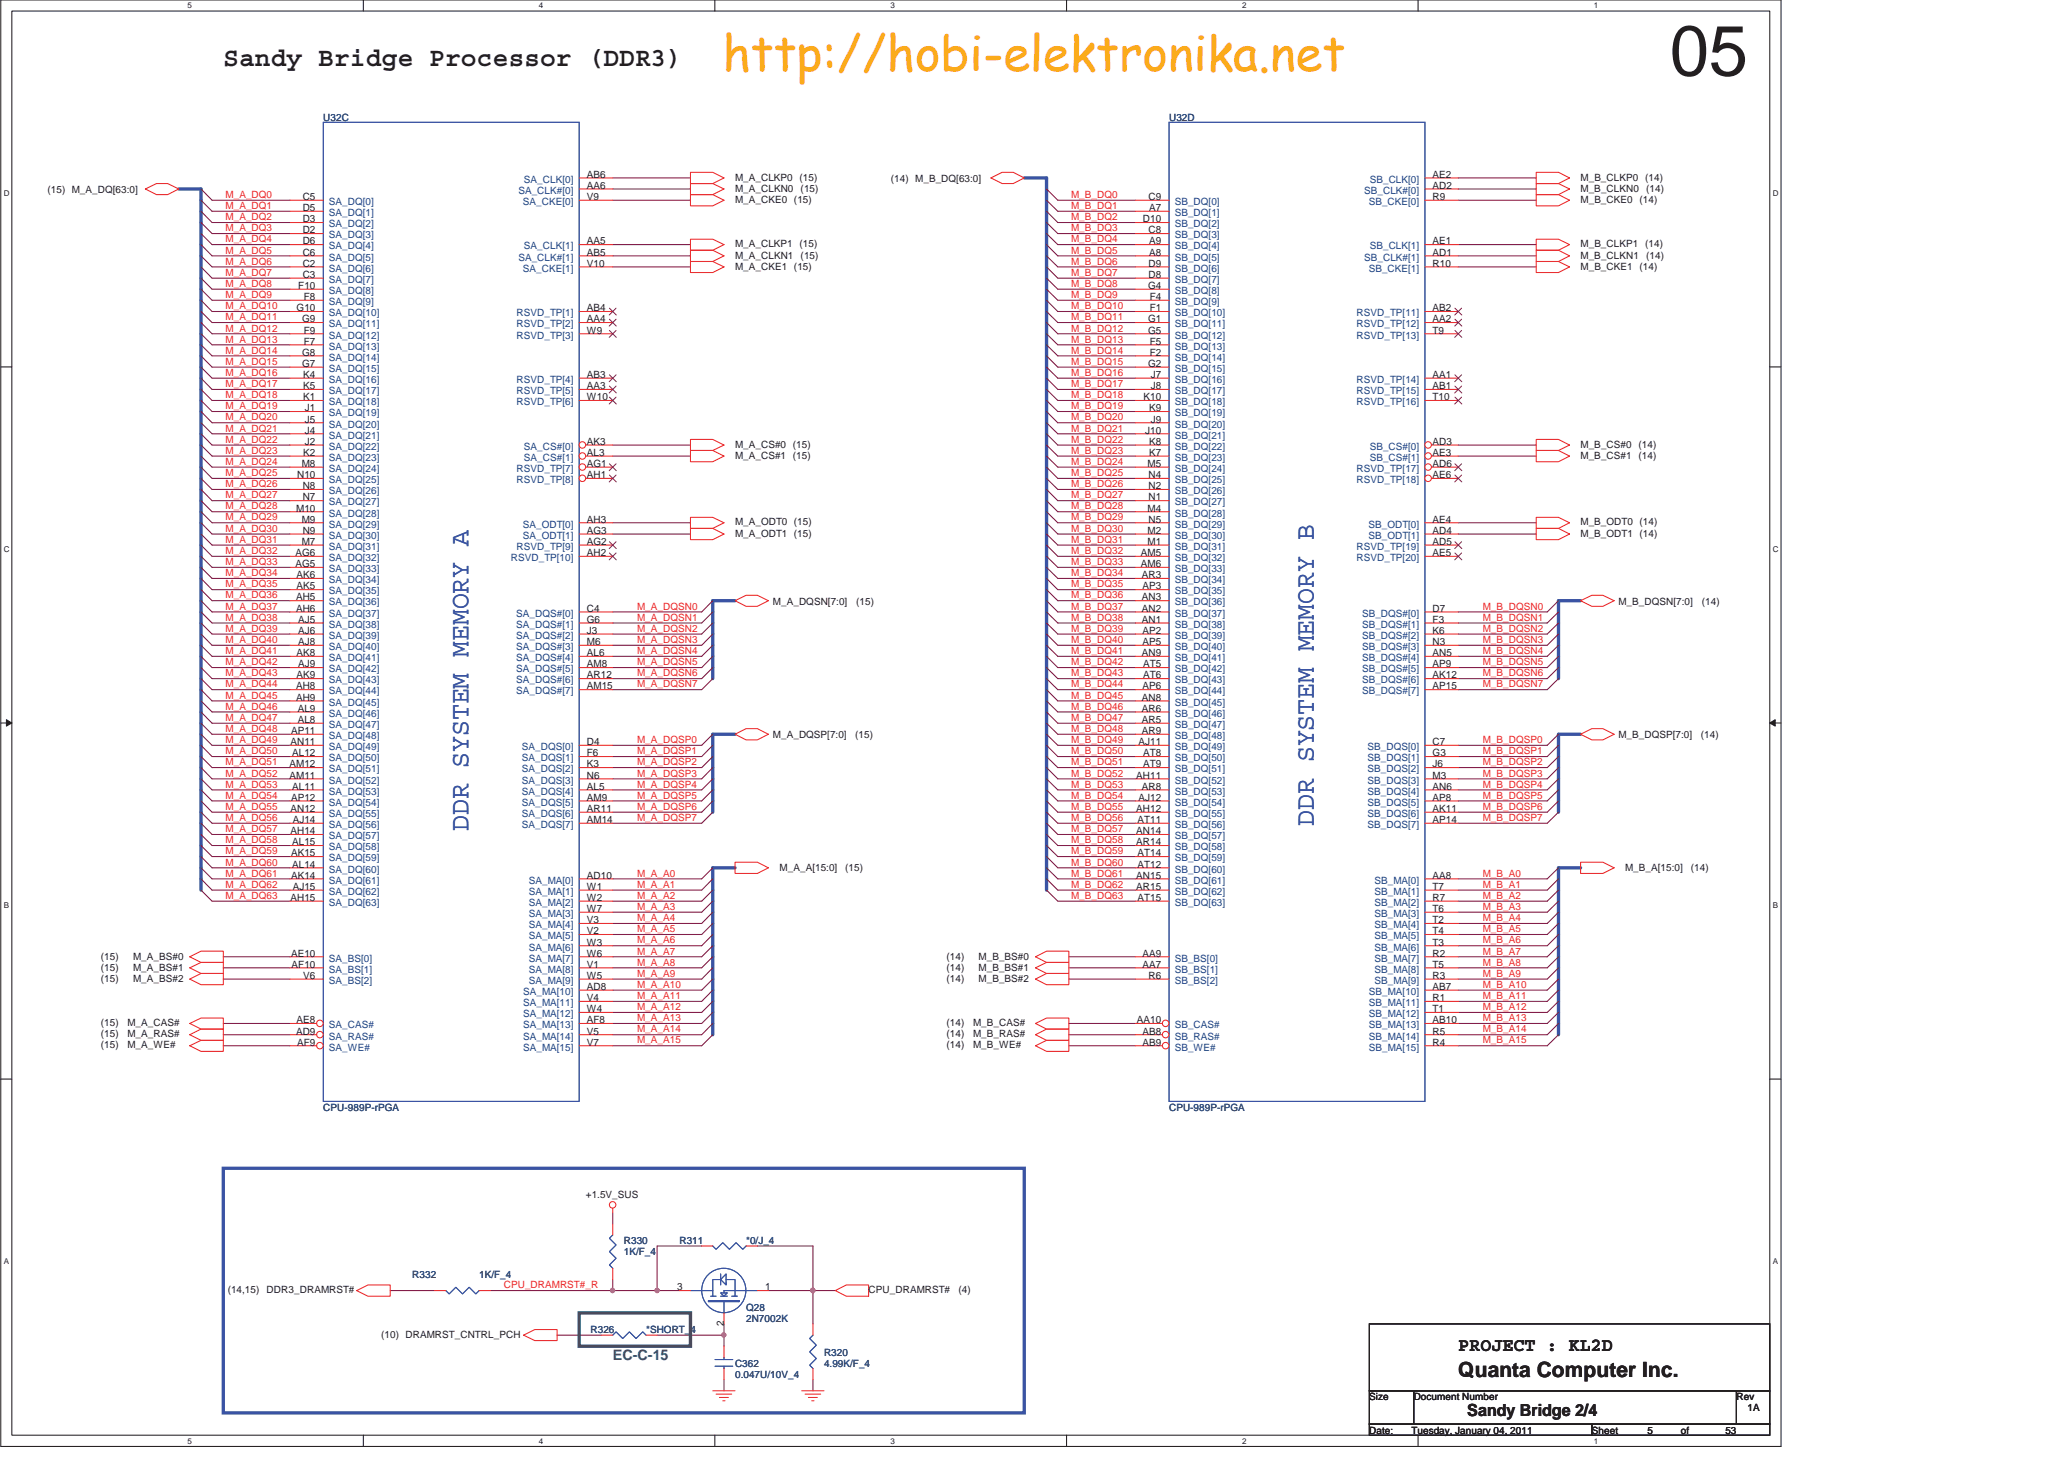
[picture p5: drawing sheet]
<svg xmlns="http://www.w3.org/2000/svg" width="420mm" height="297mm" viewBox="0 0 420 297" stroke-linecap="round" stroke-linejoin="round" font-family="sans-serif">
<defs><g id="words">
<text font-size="14.4" fill="#231f20" x="339.2" y="15.3">05</text>
<text font-size="9.9" fill="#fbaa19" x="146.8" y="14.4">http://hobi-elektronika.net</text>
<text font-size="5.4" fill="#231f20" x="45.4" y="13.5">Sandy Bridge Processor (DDR3)</text>
<g font-size="5.4" fill="#3a53a4">
<text x="266.9" y="167.7" transform="rotate(-90 266.9 167.7)">DDR SYSTEM MEMORY B</text>
<text x="95.2" y="168.9" transform="rotate(-90 95.2 168.9)">DDR SYSTEM MEMORY A</text>
</g>
<text font-size="4.3" fill="#231f20" x="296.3" y="279.7">Quanta Computer Inc.</text>
<text font-size="3.8" fill="#231f20" x="296.3" y="274.5">PROJECT : KL2D</text>
<text font-size="3.4" fill="#231f20" x="298.1" y="287.8">Sandy Bridge 2/4</text>
<text font-size="2.9" fill="#0a8141" x="124.5" y="276.2">EC-C-15</text>
<g font-size="2" fill="#2d2d72">
<text x="65.7" y="24.5">U32C</text>
<text x="237.5" y="24.5">U32D</text>
<text x="65.7" y="225.7">CPU-989P-rPGA</text>
<text x="237.5" y="225.7">CPU-989P-rPGA</text>
<text x="126.7" y="252.8">R330</text>
<text x="126.7" y="255.1">1K/F_4</text>
<text x="138" y="252.8">R311</text>
<text x="151.6" y="252.8">*0/J_4</text>
<text x="83.8" y="259.6">R332</text>
<text x="97.4" y="259.6">1K/F_4</text>
<text x="151.6" y="266.4">Q28</text>
<text x="151.6" y="268.6">2N7002K</text>
<text x="120" y="270.9">R326</text>
<text x="131.3" y="270.9">*SHORT_4</text>
<text x="167.4" y="275.4">R320</text>
<text x="149.3" y="277.7">C362</text>
<text x="149.3" y="280">0.047U/10V_4</text>
<text x="167.4" y="277.7">4.99K/F_4</text>
</g>
<g font-size="2" fill="#231f20">
<text x="9.6" y="39.2">(15) M_A_DQ[63:0]</text>
<text x="61.5" y="40.6">C5</text>
<text x="119.2" y="38.4">AA6</text>
<text x="119.2" y="36.1">AB6</text>
<text x="119.2" y="40.6">V9</text>
<text x="149.3" y="36.7">M_A_CLKP0 (15)</text>
<text x="149.3" y="38.9">M_A_CLKN0</text>
<text x="149.3" y="41.2">M_A_CKE0 (15)</text>
<text x="162.7" y="38.9">(15)</text>
<text x="181" y="36.9">(14) M_B_DQ[63:0]</text>
<text x="233.3" y="40.6">C9</text>
<text x="291.1" y="40.6">R9</text>
<text x="291.1" y="36.1">AE2</text>
<text x="291.1" y="38.4">AD2</text>
<text x="321.1" y="38.9">M_B_CLKN0</text>
<text x="321.1" y="41.2">M_B_CKE0 (14)</text>
<text x="321.1" y="36.7">M_B_CLKP0 (14)</text>
<text x="334.5" y="38.9">(14)</text>
<text x="61.5" y="42.9">D5</text>
<text x="61.5" y="45.2">D3</text>
<text x="61.5" y="47.4">D2</text>
<text x="232.2" y="45.2">D10</text>
<text x="233.3" y="47.4">C8</text>
<text x="233.5" y="42.9">A7</text>
<text x="61.5" y="49.7">D6</text>
<text x="61.5" y="51.9">C6</text>
<text x="119.2" y="51.9">AB5</text>
<text x="119.2" y="49.7">AA5</text>
<text x="149.3" y="52.5">M_A_CLKN1</text>
<text x="149.3" y="50.2">M_A_CLKP1 (15)</text>
<text x="162.7" y="52.5">(15)</text>
<text x="233.5" y="49.7">A9</text>
<text x="233.5" y="51.9">A8</text>
<text x="291.1" y="49.7">AE1</text>
<text x="291.1" y="51.9">AD1</text>
<text x="321.1" y="52.5">M_B_CLKN1</text>
<text x="321.1" y="50.2">M_B_CLKP1 (14)</text>
<text x="334.5" y="52.5">(14)</text>
<text x="60.6" y="58.7">F10</text>
<text x="61.5" y="54.2">C2</text>
<text x="61.5" y="56.5">C3</text>
<text x="119.2" y="54.2">V10</text>
<text x="149.3" y="54.8">M_A_CKE1 (15)</text>
<text x="233.2" y="58.7">G4</text>
<text x="233.3" y="54.2">D9</text>
<text x="233.3" y="56.5">D8</text>
<text x="291.1" y="54.2">R10</text>
<text x="321.1" y="54.8">M_B_CKE1 (14)</text>
<text x="60.3" y="63.2">G10</text>
<text x="61.4" y="65.5">G9</text>
<text x="61.8" y="61">F8</text>
<text x="119.2" y="63.2">AB4</text>
<text x="119.2" y="65.5">AA4</text>
<text x="233.2" y="65.5">G1</text>
<text x="233.6" y="61">F4</text>
<text x="233.6" y="63.2">F1</text>
<text x="291.1" y="63.2">AB2</text>
<text x="291.1" y="65.5">AA2</text>
<text x="61.8" y="67.8">F9</text>
<text x="61.8" y="70">F7</text>
<text x="119.2" y="67.8">W9</text>
<text x="233.2" y="67.8">G5</text>
<text x="233.6" y="70">F5</text>
<text x="291.1" y="67.8">T9</text>
<text x="61.4" y="72.3">G8</text>
<text x="61.4" y="74.5">G7</text>
<text x="61.6" y="76.8">K4</text>
<text x="119.2" y="76.8">AB3</text>
<text x="233.2" y="74.5">G2</text>
<text x="233.6" y="72.3">F2</text>
<text x="233.8" y="76.8">J7</text>
<text x="291.1" y="76.8">AA1</text>
<text x="61.6" y="79.1">K5</text>
<text x="61.6" y="81.3">K1</text>
<text x="62" y="83.6">J1</text>
<text x="119.2" y="79.1">AA3</text>
<text x="119.2" y="81.3">W10</text>
<text x="232.3" y="81.3">K10</text>
<text x="233.5" y="83.6">K9</text>
<text x="233.8" y="79.1">J8</text>
<text x="291.1" y="79.1">AB1</text>
<text x="291.1" y="81.3">T10</text>
<text x="62" y="85.9">J5</text>
<text x="62" y="88.1">J4</text>
<text x="232.7" y="88.1">J10</text>
<text x="233.8" y="85.9">J9</text>
<text x="61.3" y="94.9">M8</text>
<text x="61.6" y="92.6">K2</text>
<text x="62" y="90.4">J2</text>
<text x="119.2" y="90.4">AK3</text>
<text x="119.2" y="92.6">AL3</text>
<text x="119.2" y="94.9">AG1</text>
<text x="149.3" y="91">M_A_CS#0 (15)</text>
<text x="149.3" y="93.2">M_A_CS#1 (15)</text>
<text x="233.2" y="94.9">M5</text>
<text x="233.5" y="90.4">K8</text>
<text x="233.5" y="92.6">K7</text>
<text x="291.1" y="94.9">AD6</text>
<text x="291.1" y="90.4">AD3</text>
<text x="291.1" y="92.6">AE3</text>
<text x="321.1" y="91">M_B_CS#0 (14)</text>
<text x="321.1" y="93.2">M_B_CS#1 (14)</text>
<text x="60.4" y="97.2">N10</text>
<text x="61.5" y="99.4">N8</text>
<text x="61.5" y="101.7">N7</text>
<text x="119.2" y="97.2">AH1</text>
<text x="233.3" y="97.2">N4</text>
<text x="233.3" y="99.4">N2</text>
<text x="233.3" y="101.7">N1</text>
<text x="291.1" y="97.2">AE6</text>
<text x="60.2" y="103.9">M10</text>
<text x="61.3" y="106.2">M9</text>
<text x="119.2" y="106.2">AH3</text>
<text x="149.3" y="106.8">M_A_ODT0 (15)</text>
<text x="233.2" y="103.9">M4</text>
<text x="233.3" y="106.2">N5</text>
<text x="291.1" y="106.2">AE4</text>
<text x="321.1" y="106.8">M_B_ODT0 (14)</text>
<text x="60.1" y="113">AG6</text>
<text x="61.3" y="110.7">M7</text>
<text x="61.5" y="108.5">N9</text>
<text x="119.2" y="108.5">AG3</text>
<text x="119.2" y="113">AH2</text>
<text x="119.2" y="110.7">AG2</text>
<text x="149.3" y="109.1">M_A_ODT1 (15)</text>
<text x="231.8" y="113">AM5</text>
<text x="233.2" y="108.5">M2</text>
<text x="233.2" y="110.7">M1</text>
<text x="291.1" y="108.5">AD4</text>
<text x="291.1" y="110.7">AD5</text>
<text x="291.1" y="113">AE5</text>
<text x="321.1" y="109.1">M_B_ODT1 (14)</text>
<text x="60.1" y="115.2">AG5</text>
<text x="60.3" y="117.5">AK6</text>
<text x="60.3" y="119.8">AK5</text>
<text x="231.8" y="115.2">AM6</text>
<text x="232" y="117.5">AR3</text>
<text x="232.1" y="119.8">AP3</text>
<text x="60.1" y="122">AH5</text>
<text x="60.1" y="124.3">AH6</text>
<text x="119.2" y="124.3">C4</text>
<text x="157" y="122.9">M_A_DQSN[7:0]</text>
<text x="174" y="122.9">(15)</text>
<text x="232" y="122">AN3</text>
<text x="232" y="124.3">AN2</text>
<text x="291.1" y="124.3">D7</text>
<text x="328.8" y="122.9">M_B_DQSN[7:0]</text>
<text x="345.8" y="122.9">(14)</text>
<text x="60.6" y="126.5">AJ5</text>
<text x="60.6" y="128.8">AJ6</text>
<text x="60.6" y="131.1">AJ8</text>
<text x="119.2" y="126.5">G6</text>
<text x="119.2" y="128.8">J3</text>
<text x="119.2" y="131.1">M6</text>
<text x="232" y="126.5">AN1</text>
<text x="232.1" y="128.8">AP2</text>
<text x="232.1" y="131.1">AP5</text>
<text x="291.1" y="126.5">F3</text>
<text x="291.1" y="128.8">K6</text>
<text x="291.1" y="131.1">N3</text>
<text x="60.3" y="133.3">AK8</text>
<text x="60.3" y="137.8">AK9</text>
<text x="60.6" y="135.6">AJ9</text>
<text x="119.2" y="133.3">AL6</text>
<text x="119.2" y="135.6">AM8</text>
<text x="119.2" y="137.8">AR12</text>
<text x="232" y="133.3">AN9</text>
<text x="232.3" y="135.6">AT5</text>
<text x="232.3" y="137.8">AT6</text>
<text x="291.1" y="133.3">AN5</text>
<text x="291.1" y="135.6">AP9</text>
<text x="291.1" y="137.8">AK12</text>
<text x="60.1" y="140.1">AH8</text>
<text x="60.1" y="142.4">AH9</text>
<text x="119.2" y="140.1">AM15</text>
<text x="232" y="142.4">AN8</text>
<text x="232.1" y="140.1">AP6</text>
<text x="291.1" y="140.1">AP15</text>
<text x="59.1" y="149.1">AP11</text>
<text x="60.5" y="144.6">AL9</text>
<text x="60.5" y="146.9">AL8</text>
<text x="157" y="149.9">M_A_DQSP[7:0]</text>
<text x="173.8" y="149.9">(15)</text>
<text x="232" y="144.6">AR6</text>
<text x="232" y="146.9">AR5</text>
<text x="232" y="149.1">AR9</text>
<text x="328.8" y="149.9">M_B_DQSP[7:0]</text>
<text x="345.5" y="149.9">(14)</text>
<text x="58.8" y="155.9">AM12</text>
<text x="59" y="151.4">AN11</text>
<text x="59.3" y="153.7">AL12</text>
<text x="119.2" y="151.4">D4</text>
<text x="119.2" y="153.7">F6</text>
<text x="119.2" y="155.9">K3</text>
<text x="231.3" y="151.4">AJ11</text>
<text x="232.3" y="153.7">AT8</text>
<text x="232.3" y="155.9">AT9</text>
<text x="291.1" y="151.4">C7</text>
<text x="291.1" y="153.7">G3</text>
<text x="291.1" y="155.9">J6</text>
<text x="58.8" y="158.2">AM11</text>
<text x="59.3" y="160.4">AL11</text>
<text x="119.2" y="158.2">N6</text>
<text x="119.2" y="160.4">AL5</text>
<text x="230.8" y="158.2">AH11</text>
<text x="232" y="160.4">AR8</text>
<text x="291.1" y="160.4">AN6</text>
<text x="291.1" y="158.2">M3</text>
<text x="59" y="165">AN12</text>
<text x="59.1" y="162.7">AP12</text>
<text x="59.5" y="167.2">AJ14</text>
<text x="119.2" y="162.7">AM9</text>
<text x="119.2" y="165">AR11</text>
<text x="119.2" y="167.2">AM14</text>
<text x="230.8" y="165">AH12</text>
<text x="231.1" y="167.2">AT11</text>
<text x="231.3" y="162.7">AJ12</text>
<text x="291.1" y="162.7">AP8</text>
<text x="291.1" y="165">AK11</text>
<text x="291.1" y="167.2">AP14</text>
<text x="59" y="169.5">AH14</text>
<text x="59.1" y="174">AK15</text>
<text x="59.3" y="171.7">AL15</text>
<text x="230.8" y="169.5">AN14</text>
<text x="230.8" y="171.7">AR14</text>
<text x="231.1" y="174">AT14</text>
<text x="59.1" y="178.5">AK14</text>
<text x="59.3" y="176.3">AL14</text>
<text x="119.2" y="178.5">AD10</text>
<text x="158.4" y="176.9">M_A_A[15:0]</text>
<text x="171.7" y="176.9">(15)</text>
<text x="230.8" y="178.5">AN15</text>
<text x="231.1" y="176.3">AT12</text>
<text x="291.1" y="178.5">AA8</text>
<text x="330.2" y="176.9">M_B_A[15:0]</text>
<text x="343.5" y="176.9">(14)</text>
<text x="59" y="183">AH15</text>
<text x="59.5" y="180.8">AJ15</text>
<text x="119.2" y="180.8">W1</text>
<text x="119.2" y="183">W2</text>
<text x="119.2" y="185.3">W7</text>
<text x="230.8" y="180.8">AR15</text>
<text x="231.1" y="183">AT15</text>
<text x="291.1" y="180.8">T7</text>
<text x="291.1" y="183">R7</text>
<text x="291.1" y="185.3">T6</text>
<text x="119.2" y="187.6">V3</text>
<text x="119.2" y="189.8">V2</text>
<text x="291.1" y="187.6">T2</text>
<text x="291.1" y="189.8">T4</text>
<text x="20.5" y="194.9">(15)</text>
<text x="20.5" y="197.2">(15)</text>
<text x="27" y="194.9">M_A_BS#0</text>
<text x="27" y="197.2">M_A_BS#1</text>
<text x="59.1" y="194.4">AE10</text>
<text x="59.3" y="196.6">AF10</text>
<text x="119.2" y="192.1">W3</text>
<text x="119.2" y="194.4">W6</text>
<text x="119.2" y="196.6">V1</text>
<text x="192.3" y="197.2">(14)</text>
<text x="192.3" y="194.9">(14)</text>
<text x="198.8" y="197.2">M_B_BS#1</text>
<text x="198.8" y="194.9">M_B_BS#0</text>
<text x="232.1" y="194.4">AA9</text>
<text x="232.1" y="196.6">AA7</text>
<text x="291.1" y="192.1">T3</text>
<text x="291.1" y="194.4">R2</text>
<text x="291.1" y="196.6">T5</text>
<text x="20.5" y="199.5">(15)</text>
<text x="27" y="199.5">M_A_BS#2</text>
<text x="61.6" y="198.9">V6</text>
<text x="119.2" y="198.9">W5</text>
<text x="119.2" y="201.1">AD8</text>
<text x="119.2" y="203.4">V4</text>
<text x="192.3" y="199.5">(14)</text>
<text x="198.8" y="199.5">M_B_BS#2</text>
<text x="233.3" y="198.9">R6</text>
<text x="291.1" y="201.1">AB7</text>
<text x="291.1" y="203.4">R1</text>
<text x="291.1" y="198.9">R3</text>
<text x="20.5" y="208.5">(15)</text>
<text x="25.9" y="208.5">M_A_CAS#</text>
<text x="60.3" y="207.9">AE8</text>
<text x="119.2" y="205.7">W4</text>
<text x="119.2" y="207.9">AF8</text>
<text x="192.3" y="208.5">(14)</text>
<text x="197.7" y="208.5">M_B_CAS#</text>
<text x="231" y="207.9">AA10</text>
<text x="291.1" y="205.7">T1</text>
<text x="291.1" y="207.9">AB10</text>
<text x="20.5" y="213">(15)</text>
<text x="20.5" y="210.8">(15)</text>
<text x="25.9" y="213">M_A_WE#</text>
<text x="25.9" y="210.8">M_A_RAS#</text>
<text x="60.1" y="210.2">AD9</text>
<text x="60.4" y="212.4">AF9</text>
<text x="119.2" y="210.2">V5</text>
<text x="119.2" y="212.4">V7</text>
<text x="192.3" y="213">(14)</text>
<text x="192.3" y="210.8">(14)</text>
<text x="197.7" y="213">M_B_WE#</text>
<text x="197.7" y="210.8">M_B_RAS#</text>
<text x="232.1" y="210.2">AB8</text>
<text x="232.1" y="212.4">AB9</text>
<text x="291.1" y="210.2">R5</text>
<text x="291.1" y="212.4">R4</text>
<text x="119" y="243.3">+1.5V_SUS</text>
<text x="46.3" y="262.8">(14,15)</text>
<text x="54.2" y="262.8">DDR3_DRAMRST#</text>
<text x="137.6" y="262.2">3</text>
<text x="155.4" y="262.2">1</text>
<text x="176.5" y="262.8">CPU_DRAMRST#</text>
<text x="194.8" y="262.8">(4)</text>
<text x="147.1" y="269.4" transform="rotate(-90 147.1 269.4)">2</text>
<text x="77.5" y="271.8">(10) DRAMRST_CNTRL_PCH</text>
<text x="278.2" y="284.5">Size</text>
<text x="287.2" y="284.5">Document Number</text>
<text x="352.8" y="284.5">Rev</text>
<text x="355" y="286.7">1A</text>
<text x="278.2" y="291.3">Date:</text>
<text x="286.8" y="291.3">Tuesday, January 04, 2011</text>
<text x="323.4" y="291.3">Sheet</text>
<text x="334.7" y="291.3">5</text>
<text x="341.5" y="291.3">of</text>
<text x="350.5" y="291.3">53</text>
</g>
<g font-size="2" fill="#ec2426">
<text x="45.8" y="40.2">M_A_DQ0</text>
<text x="217.6" y="40.2">M_B_DQ0</text>
<text x="45.8" y="42.5">M_A_DQ1</text>
<text x="45.8" y="44.7">M_A_DQ2</text>
<text x="45.8" y="47">M_A_DQ3</text>
<text x="217.6" y="44.7">M_B_DQ2</text>
<text x="217.6" y="47">M_B_DQ3</text>
<text x="217.6" y="42.5">M_B_DQ1</text>
<text x="45.8" y="49.2">M_A_DQ4</text>
<text x="45.8" y="51.5">M_A_DQ5</text>
<text x="45.8" y="53.8">M_A_DQ6</text>
<text x="217.6" y="53.8">M_B_DQ6</text>
<text x="217.6" y="49.2">M_B_DQ4</text>
<text x="217.6" y="51.5">M_B_DQ5</text>
<text x="45.8" y="56">M_A_DQ7</text>
<text x="45.8" y="58.3">M_A_DQ8</text>
<text x="217.6" y="56">M_B_DQ7</text>
<text x="217.6" y="58.3">M_B_DQ8</text>
<text x="45.8" y="62.8">M_A_DQ10</text>
<text x="45.8" y="65.1">M_A_DQ11</text>
<text x="45.8" y="60.5">M_A_DQ9</text>
<text x="217.6" y="62.8">M_B_DQ10</text>
<text x="217.6" y="65.1">M_B_DQ11</text>
<text x="217.6" y="60.5">M_B_DQ9</text>
<text x="45.8" y="69.6">M_A_DQ13</text>
<text x="45.8" y="67.4">M_A_DQ12</text>
<text x="45.8" y="71.8">M_A_DQ14</text>
<text x="217.6" y="69.6">M_B_DQ13</text>
<text x="217.6" y="67.4">M_B_DQ12</text>
<text x="217.6" y="71.8">M_B_DQ14</text>
<text x="45.8" y="74.1">M_A_DQ15</text>
<text x="45.8" y="76.4">M_A_DQ16</text>
<text x="217.6" y="74.1">M_B_DQ15</text>
<text x="217.6" y="76.4">M_B_DQ16</text>
<text x="45.8" y="80.9">M_A_DQ18</text>
<text x="45.8" y="83.1">M_A_DQ19</text>
<text x="45.8" y="78.7">M_A_DQ17</text>
<text x="217.6" y="80.9">M_B_DQ18</text>
<text x="217.6" y="83.1">M_B_DQ19</text>
<text x="217.6" y="78.7">M_B_DQ17</text>
<text x="45.8" y="87.7">M_A_DQ21</text>
<text x="45.8" y="85.4">M_A_DQ20</text>
<text x="45.8" y="90">M_A_DQ22</text>
<text x="217.6" y="87.7">M_B_DQ21</text>
<text x="217.6" y="85.4">M_B_DQ20</text>
<text x="217.6" y="90">M_B_DQ22</text>
<text x="45.8" y="92.2">M_A_DQ23</text>
<text x="45.8" y="94.4">M_A_DQ24</text>
<text x="217.6" y="92.2">M_B_DQ23</text>
<text x="217.6" y="94.4">M_B_DQ24</text>
<text x="45.8" y="101.3">M_A_DQ27</text>
<text x="45.8" y="99">M_A_DQ26</text>
<text x="45.8" y="96.7">M_A_DQ25</text>
<text x="217.6" y="96.7">M_B_DQ25</text>
<text x="217.6" y="101.3">M_B_DQ27</text>
<text x="217.6" y="99">M_B_DQ26</text>
<text x="45.8" y="103.5">M_A_DQ28</text>
<text x="45.8" y="105.7">M_A_DQ29</text>
<text x="217.6" y="103.5">M_B_DQ28</text>
<text x="217.6" y="105.7">M_B_DQ29</text>
<text x="45.8" y="110.3">M_A_DQ31</text>
<text x="45.8" y="108">M_A_DQ30</text>
<text x="45.8" y="112.6">M_A_DQ32</text>
<text x="217.6" y="112.6">M_B_DQ32</text>
<text x="217.6" y="108">M_B_DQ30</text>
<text x="217.6" y="110.3">M_B_DQ31</text>
<text x="45.8" y="117.1">M_A_DQ34</text>
<text x="45.8" y="119.3">M_A_DQ35</text>
<text x="45.8" y="114.8">M_A_DQ33</text>
<text x="217.6" y="117.1">M_B_DQ34</text>
<text x="217.6" y="119.3">M_B_DQ35</text>
<text x="217.6" y="114.8">M_B_DQ33</text>
<text x="45.8" y="123.9">M_A_DQ37</text>
<text x="45.8" y="121.6">M_A_DQ36</text>
<text x="129.4" y="123.9">M_A_DQSN0</text>
<text x="217.6" y="123.9">M_B_DQ37</text>
<text x="217.6" y="121.6">M_B_DQ36</text>
<text x="301.3" y="123.9">M_B_DQSN0</text>
<text x="45.8" y="126.1">M_A_DQ38</text>
<text x="45.8" y="128.4">M_A_DQ39</text>
<text x="45.8" y="130.6">M_A_DQ40</text>
<text x="129.4" y="126.1">M_A_DQSN1</text>
<text x="129.4" y="130.6">M_A_DQSN3</text>
<text x="129.4" y="128.4">M_A_DQSN2</text>
<text x="217.6" y="128.4">M_B_DQ39</text>
<text x="217.6" y="126.1">M_B_DQ38</text>
<text x="217.6" y="130.6">M_B_DQ40</text>
<text x="301.3" y="126.1">M_B_DQSN1</text>
<text x="301.3" y="130.6">M_B_DQSN3</text>
<text x="301.3" y="128.4">M_B_DQSN2</text>
<text x="45.8" y="137.4">M_A_DQ43</text>
<text x="45.8" y="135.2">M_A_DQ42</text>
<text x="45.8" y="132.9">M_A_DQ41</text>
<text x="129.4" y="135.2">M_A_DQSN5</text>
<text x="129.4" y="137.4">M_A_DQSN6</text>
<text x="129.4" y="132.9">M_A_DQSN4</text>
<text x="217.6" y="132.9">M_B_DQ41</text>
<text x="217.6" y="137.4">M_B_DQ43</text>
<text x="217.6" y="135.2">M_B_DQ42</text>
<text x="301.3" y="135.2">M_B_DQSN5</text>
<text x="301.3" y="137.4">M_B_DQSN6</text>
<text x="301.3" y="132.9">M_B_DQSN4</text>
<text x="45.8" y="139.7">M_A_DQ44</text>
<text x="45.8" y="141.9">M_A_DQ45</text>
<text x="129.4" y="139.7">M_A_DQSN7</text>
<text x="217.6" y="139.7">M_B_DQ44</text>
<text x="217.6" y="141.9">M_B_DQ45</text>
<text x="301.3" y="139.7">M_B_DQSN7</text>
<text x="45.8" y="146.5">M_A_DQ47</text>
<text x="45.8" y="144.2">M_A_DQ46</text>
<text x="45.8" y="148.7">M_A_DQ48</text>
<text x="217.6" y="144.2">M_B_DQ46</text>
<text x="217.6" y="146.5">M_B_DQ47</text>
<text x="217.6" y="148.7">M_B_DQ48</text>
<text x="45.8" y="155.5">M_A_DQ51</text>
<text x="45.8" y="153.2">M_A_DQ50</text>
<text x="45.8" y="151">M_A_DQ49</text>
<text x="129.4" y="153.2">M_A_DQSP1</text>
<text x="129.4" y="155.5">M_A_DQSP2</text>
<text x="129.4" y="151">M_A_DQSP0</text>
<text x="217.6" y="155.5">M_B_DQ51</text>
<text x="217.6" y="153.2">M_B_DQ50</text>
<text x="217.6" y="151">M_B_DQ49</text>
<text x="301.3" y="153.2">M_B_DQSP1</text>
<text x="301.3" y="151">M_B_DQSP0</text>
<text x="301.3" y="155.5">M_B_DQSP2</text>
<text x="45.8" y="157.8">M_A_DQ52</text>
<text x="45.8" y="160">M_A_DQ53</text>
<text x="129.4" y="157.8">M_A_DQSP3</text>
<text x="129.4" y="160">M_A_DQSP4</text>
<text x="217.6" y="160">M_B_DQ53</text>
<text x="217.6" y="157.8">M_B_DQ52</text>
<text x="301.3" y="157.8">M_B_DQSP3</text>
<text x="301.3" y="160">M_B_DQSP4</text>
<text x="45.8" y="162.3">M_A_DQ54</text>
<text x="45.8" y="166.8">M_A_DQ56</text>
<text x="45.8" y="164.5">M_A_DQ55</text>
<text x="129.4" y="164.5">M_A_DQSP6</text>
<text x="129.4" y="162.3">M_A_DQSP5</text>
<text x="129.4" y="166.8">M_A_DQSP7</text>
<text x="217.6" y="166.8">M_B_DQ56</text>
<text x="217.6" y="162.3">M_B_DQ54</text>
<text x="217.6" y="164.5">M_B_DQ55</text>
<text x="301.3" y="162.3">M_B_DQSP5</text>
<text x="301.3" y="164.5">M_B_DQSP6</text>
<text x="301.3" y="166.8">M_B_DQSP7</text>
<text x="45.8" y="171.3">M_A_DQ58</text>
<text x="45.8" y="173.6">M_A_DQ59</text>
<text x="45.8" y="169.1">M_A_DQ57</text>
<text x="217.6" y="169.1">M_B_DQ57</text>
<text x="217.6" y="171.3">M_B_DQ58</text>
<text x="217.6" y="173.6">M_B_DQ59</text>
<text x="45.8" y="178.1">M_A_DQ61</text>
<text x="45.8" y="175.9">M_A_DQ60</text>
<text x="129.4" y="178.1">M_A_A0</text>
<text x="217.6" y="178.1">M_B_DQ61</text>
<text x="217.6" y="175.9">M_B_DQ60</text>
<text x="301.3" y="178.1">M_B_A0</text>
<text x="45.8" y="180.4">M_A_DQ62</text>
<text x="45.8" y="182.6">M_A_DQ63</text>
<text x="129.4" y="180.4">M_A_A1</text>
<text x="129.4" y="182.6">M_A_A2</text>
<text x="129.4" y="184.9">M_A_A3</text>
<text x="217.6" y="182.6">M_B_DQ63</text>
<text x="217.6" y="180.4">M_B_DQ62</text>
<text x="301.3" y="180.4">M_B_A1</text>
<text x="301.3" y="182.6">M_B_A2</text>
<text x="301.3" y="184.9">M_B_A3</text>
<text x="129.4" y="189.4">M_A_A5</text>
<text x="129.4" y="191.7">M_A_A6</text>
<text x="129.4" y="187.2">M_A_A4</text>
<text x="301.3" y="189.4">M_B_A5</text>
<text x="301.3" y="191.7">M_B_A6</text>
<text x="301.3" y="187.2">M_B_A4</text>
<text x="129.4" y="193.9">M_A_A7</text>
<text x="129.4" y="196.2">M_A_A8</text>
<text x="301.3" y="196.2">M_B_A8</text>
<text x="301.3" y="193.9">M_B_A7</text>
<text x="129.4" y="198.5">M_A_A9</text>
<text x="129.4" y="200.7">M_A_A10</text>
<text x="129.4" y="203">M_A_A11</text>
<text x="301.3" y="198.5">M_B_A9</text>
<text x="301.3" y="200.7">M_B_A10</text>
<text x="301.3" y="203">M_B_A11</text>
<text x="129.4" y="205.2">M_A_A12</text>
<text x="129.4" y="209.8">M_A_A14</text>
<text x="129.4" y="207.5">M_A_A13</text>
<text x="301.3" y="205.2">M_B_A12</text>
<text x="301.3" y="209.8">M_B_A14</text>
<text x="301.3" y="207.5">M_B_A13</text>
<text x="129.4" y="212">M_A_A15</text>
<text x="301.3" y="212">M_B_A15</text>
<text x="102.4" y="261.7">CPU_DRAMRST#_R</text>
</g>
<g font-size="2" fill="#1d437e">
<text x="66.8" y="41.7">SA_DQ[0]</text>
<text x="105.3" y="39.4">SA_CLK#[0]</text>
<text x="106.2" y="41.7">SA_CKE[0]</text>
<text x="106.5" y="37.1">SA_CLK[0]</text>
<text x="238.7" y="41.7">SB_DQ[0]</text>
<text x="277.1" y="39.4">SB_CLK#[0]</text>
<text x="278.1" y="41.7">SB_CKE[0]</text>
<text x="278.3" y="37.1">SB_CLK[0]</text>
<text x="66.8" y="43.9">SA_DQ[1]</text>
<text x="66.8" y="46.2">SA_DQ[2]</text>
<text x="238.7" y="43.9">SB_DQ[1]</text>
<text x="238.7" y="46.2">SB_DQ[2]</text>
<text x="66.8" y="48.4">SA_DQ[3]</text>
<text x="66.8" y="50.7">SA_DQ[4]</text>
<text x="66.8" y="53">SA_DQ[5]</text>
<text x="105.3" y="53">SA_CLK#[1]</text>
<text x="106.5" y="50.7">SA_CLK[1]</text>
<text x="238.7" y="48.4">SB_DQ[3]</text>
<text x="238.7" y="50.7">SB_DQ[4]</text>
<text x="238.7" y="53">SB_DQ[5]</text>
<text x="277.1" y="53">SB_CLK#[1]</text>
<text x="278.3" y="50.7">SB_CLK[1]</text>
<text x="66.8" y="55.2">SA_DQ[6]</text>
<text x="66.8" y="57.5">SA_DQ[7]</text>
<text x="66.8" y="59.7">SA_DQ[8]</text>
<text x="106.2" y="55.2">SA_CKE[1]</text>
<text x="238.7" y="55.2">SB_DQ[6]</text>
<text x="238.7" y="57.5">SB_DQ[7]</text>
<text x="238.7" y="59.7">SB_DQ[8]</text>
<text x="278.1" y="55.2">SB_CKE[1]</text>
<text x="66.8" y="62">SA_DQ[9]</text>
<text x="66.8" y="64.3">SA_DQ[10]</text>
<text x="104.9" y="64.3">RSVD_TP[1]</text>
<text x="238.7" y="62">SB_DQ[9]</text>
<text x="238.7" y="64.3">SB_DQ[10]</text>
<text x="275.6" y="64.3">RSVD_TP[11]</text>
<text x="66.8" y="66.5">SA_DQ[11]</text>
<text x="66.8" y="68.8">SA_DQ[12]</text>
<text x="66.8" y="71">SA_DQ[13]</text>
<text x="104.9" y="66.5">RSVD_TP[2]</text>
<text x="104.9" y="68.8">RSVD_TP[3]</text>
<text x="238.7" y="66.5">SB_DQ[11]</text>
<text x="238.7" y="68.8">SB_DQ[12]</text>
<text x="238.7" y="71">SB_DQ[13]</text>
<text x="275.6" y="66.5">RSVD_TP[12]</text>
<text x="275.6" y="68.8">RSVD_TP[13]</text>
<text x="66.8" y="73.3">SA_DQ[14]</text>
<text x="66.8" y="75.6">SA_DQ[15]</text>
<text x="66.8" y="77.8">SA_DQ[16]</text>
<text x="104.9" y="77.8">RSVD_TP[4]</text>
<text x="238.7" y="73.3">SB_DQ[14]</text>
<text x="238.7" y="75.6">SB_DQ[15]</text>
<text x="238.7" y="77.8">SB_DQ[16]</text>
<text x="275.6" y="77.8">RSVD_TP[14]</text>
<text x="66.8" y="80.1">SA_DQ[17]</text>
<text x="66.8" y="82.3">SA_DQ[18]</text>
<text x="104.9" y="80.1">RSVD_TP[5]</text>
<text x="104.9" y="82.3">RSVD_TP[6]</text>
<text x="238.7" y="80.1">SB_DQ[17]</text>
<text x="238.7" y="82.3">SB_DQ[18]</text>
<text x="275.6" y="80.1">RSVD_TP[15]</text>
<text x="275.6" y="82.3">RSVD_TP[16]</text>
<text x="66.8" y="84.6">SA_DQ[19]</text>
<text x="66.8" y="86.9">SA_DQ[20]</text>
<text x="66.8" y="89.1">SA_DQ[21]</text>
<text x="238.7" y="84.6">SB_DQ[19]</text>
<text x="238.7" y="86.9">SB_DQ[20]</text>
<text x="238.7" y="89.1">SB_DQ[21]</text>
<text x="66.8" y="91.4">SA_DQ[22]</text>
<text x="66.8" y="93.6">SA_DQ[23]</text>
<text x="66.8" y="95.9">SA_DQ[24]</text>
<text x="104.9" y="95.9">RSVD_TP[7]</text>
<text x="106.5" y="91.4">SA_CS#[0]</text>
<text x="106.5" y="93.6">SA_CS#[1]</text>
<text x="238.7" y="91.4">SB_DQ[22]</text>
<text x="238.7" y="93.6">SB_DQ[23]</text>
<text x="238.7" y="95.9">SB_DQ[24]</text>
<text x="275.6" y="95.9">RSVD_TP[17]</text>
<text x="278.3" y="91.4">SB_CS#[0]</text>
<text x="278.3" y="93.6">SB_CS#[1]</text>
<text x="66.8" y="98.2">SA_DQ[25]</text>
<text x="66.8" y="100.4">SA_DQ[26]</text>
<text x="104.9" y="98.2">RSVD_TP[8]</text>
<text x="238.7" y="98.2">SB_DQ[25]</text>
<text x="238.7" y="100.4">SB_DQ[26]</text>
<text x="275.6" y="98.2">RSVD_TP[18]</text>
<text x="66.8" y="102.7">SA_DQ[27]</text>
<text x="66.8" y="104.9">SA_DQ[28]</text>
<text x="66.8" y="107.2">SA_DQ[29]</text>
<text x="106.2" y="107.2">SA_ODT[0]</text>
<text x="238.7" y="102.7">SB_DQ[27]</text>
<text x="238.7" y="104.9">SB_DQ[28]</text>
<text x="238.7" y="107.2">SB_DQ[29]</text>
<text x="278" y="107.2">SB_ODT[0]</text>
<text x="66.8" y="109.5">SA_DQ[30]</text>
<text x="66.8" y="111.7">SA_DQ[31]</text>
<text x="104.9" y="111.7">RSVD_TP[9]</text>
<text x="106.2" y="109.5">SA_ODT[1]</text>
<text x="238.7" y="109.5">SB_DQ[30]</text>
<text x="238.7" y="111.7">SB_DQ[31]</text>
<text x="275.6" y="111.7">RSVD_TP[19]</text>
<text x="278" y="109.5">SB_ODT[1]</text>
<text x="66.8" y="114">SA_DQ[32]</text>
<text x="66.8" y="116.2">SA_DQ[33]</text>
<text x="66.8" y="118.5">SA_DQ[34]</text>
<text x="103.8" y="114">RSVD_TP[10]</text>
<text x="238.7" y="114">SB_DQ[32]</text>
<text x="238.7" y="116.2">SB_DQ[33]</text>
<text x="238.7" y="118.5">SB_DQ[34]</text>
<text x="275.6" y="114">RSVD_TP[20]</text>
<text x="66.8" y="120.8">SA_DQ[35]</text>
<text x="66.8" y="123">SA_DQ[36]</text>
<text x="66.8" y="125.3">SA_DQ[37]</text>
<text x="104.9" y="125.3">SA_DQS#[0]</text>
<text x="238.7" y="120.8">SB_DQ[35]</text>
<text x="238.7" y="123">SB_DQ[36]</text>
<text x="238.7" y="125.3">SB_DQ[37]</text>
<text x="276.7" y="125.3">SB_DQS#[0]</text>
<text x="66.8" y="127.6">SA_DQ[38]</text>
<text x="66.8" y="129.8">SA_DQ[39]</text>
<text x="104.9" y="127.6">SA_DQS#[1]</text>
<text x="104.9" y="129.8">SA_DQS#[2]</text>
<text x="238.7" y="127.6">SB_DQ[38]</text>
<text x="238.7" y="129.8">SB_DQ[39]</text>
<text x="276.7" y="127.6">SB_DQS#[1]</text>
<text x="276.7" y="129.8">SB_DQS#[2]</text>
<text x="66.8" y="132.1">SA_DQ[40]</text>
<text x="66.8" y="134.3">SA_DQ[41]</text>
<text x="66.8" y="136.6">SA_DQ[42]</text>
<text x="104.9" y="132.1">SA_DQS#[3]</text>
<text x="104.9" y="134.3">SA_DQS#[4]</text>
<text x="104.9" y="136.6">SA_DQS#[5]</text>
<text x="238.7" y="132.1">SB_DQ[40]</text>
<text x="238.7" y="134.3">SB_DQ[41]</text>
<text x="238.7" y="136.6">SB_DQ[42]</text>
<text x="276.7" y="134.3">SB_DQS#[4]</text>
<text x="276.7" y="136.6">SB_DQS#[5]</text>
<text x="276.7" y="132.1">SB_DQS#[3]</text>
<text x="66.8" y="138.9">SA_DQ[43]</text>
<text x="66.8" y="141.1">SA_DQ[44]</text>
<text x="66.8" y="143.4">SA_DQ[45]</text>
<text x="104.9" y="138.9">SA_DQS#[6]</text>
<text x="104.9" y="141.1">SA_DQS#[7]</text>
<text x="238.7" y="138.9">SB_DQ[43]</text>
<text x="238.7" y="141.1">SB_DQ[44]</text>
<text x="238.7" y="143.4">SB_DQ[45]</text>
<text x="276.7" y="138.9">SB_DQS#[6]</text>
<text x="276.7" y="141.1">SB_DQS#[7]</text>
<text x="66.8" y="145.6">SA_DQ[46]</text>
<text x="66.8" y="147.9">SA_DQ[47]</text>
<text x="238.7" y="145.6">SB_DQ[46]</text>
<text x="238.7" y="147.9">SB_DQ[47]</text>
<text x="66.8" y="150.2">SA_DQ[48]</text>
<text x="66.8" y="152.4">SA_DQ[49]</text>
<text x="66.8" y="154.7">SA_DQ[50]</text>
<text x="106" y="152.4">SA_DQS[0]</text>
<text x="106" y="154.7">SA_DQS[1]</text>
<text x="238.7" y="150.2">SB_DQ[48]</text>
<text x="238.7" y="152.4">SB_DQ[49]</text>
<text x="238.7" y="154.7">SB_DQ[50]</text>
<text x="277.9" y="152.4">SB_DQS[0]</text>
<text x="277.9" y="154.7">SB_DQS[1]</text>
<text x="66.8" y="156.9">SA_DQ[51]</text>
<text x="66.8" y="159.2">SA_DQ[52]</text>
<text x="66.8" y="161.5">SA_DQ[53]</text>
<text x="106" y="156.9">SA_DQS[2]</text>
<text x="106" y="159.2">SA_DQS[3]</text>
<text x="106" y="161.5">SA_DQS[4]</text>
<text x="238.7" y="156.9">SB_DQ[51]</text>
<text x="238.7" y="159.2">SB_DQ[52]</text>
<text x="238.7" y="161.5">SB_DQ[53]</text>
<text x="277.9" y="161.5">SB_DQS[4]</text>
<text x="277.9" y="156.9">SB_DQS[2]</text>
<text x="277.9" y="159.2">SB_DQS[3]</text>
<text x="66.8" y="163.7">SA_DQ[54]</text>
<text x="66.8" y="166">SA_DQ[55]</text>
<text x="106" y="163.7">SA_DQS[5]</text>
<text x="106" y="166">SA_DQS[6]</text>
<text x="238.7" y="163.7">SB_DQ[54]</text>
<text x="238.7" y="166">SB_DQ[55]</text>
<text x="277.9" y="163.7">SB_DQS[5]</text>
<text x="277.9" y="166">SB_DQS[6]</text>
<text x="66.8" y="168.2">SA_DQ[56]</text>
<text x="66.8" y="170.5">SA_DQ[57]</text>
<text x="66.8" y="172.8">SA_DQ[58]</text>
<text x="106" y="168.2">SA_DQS[7]</text>
<text x="238.7" y="168.2">SB_DQ[56]</text>
<text x="238.7" y="170.5">SB_DQ[57]</text>
<text x="238.7" y="172.8">SB_DQ[58]</text>
<text x="277.9" y="168.2">SB_DQS[7]</text>
<text x="66.8" y="175">SA_DQ[59]</text>
<text x="66.8" y="177.3">SA_DQ[60]</text>
<text x="66.8" y="179.5">SA_DQ[61]</text>
<text x="107.4" y="179.5">SA_MA[0]</text>
<text x="238.7" y="175">SB_DQ[59]</text>
<text x="238.7" y="177.3">SB_DQ[60]</text>
<text x="238.7" y="179.5">SB_DQ[61]</text>
<text x="279.3" y="179.5">SB_MA[0]</text>
<text x="66.8" y="181.8">SA_DQ[62]</text>
<text x="66.8" y="184.1">SA_DQ[63]</text>
<text x="107.4" y="181.8">SA_MA[1]</text>
<text x="107.4" y="184.1">SA_MA[2]</text>
<text x="238.7" y="181.8">SB_DQ[62]</text>
<text x="238.7" y="184.1">SB_DQ[63]</text>
<text x="279.3" y="181.8">SB_MA[1]</text>
<text x="279.3" y="184.1">SB_MA[2]</text>
<text x="107.4" y="186.3">SA_MA[3]</text>
<text x="107.4" y="188.6">SA_MA[4]</text>
<text x="107.4" y="190.8">SA_MA[5]</text>
<text x="279.3" y="186.3">SB_MA[3]</text>
<text x="279.3" y="188.6">SB_MA[4]</text>
<text x="279.3" y="190.8">SB_MA[5]</text>
<text x="66.8" y="195.4">SA_BS[0]</text>
<text x="66.8" y="197.6">SA_BS[1]</text>
<text x="107.4" y="193.1">SA_MA[6]</text>
<text x="107.4" y="195.4">SA_MA[7]</text>
<text x="107.4" y="197.6">SA_MA[8]</text>
<text x="238.7" y="195.4">SB_BS[0]</text>
<text x="238.7" y="197.6">SB_BS[1]</text>
<text x="279.3" y="193.1">SB_MA[6]</text>
<text x="279.3" y="195.4">SB_MA[7]</text>
<text x="279.3" y="197.6">SB_MA[8]</text>
<text x="66.8" y="199.9">SA_BS[2]</text>
<text x="106.3" y="202.1">SA_MA[10]</text>
<text x="107.4" y="199.9">SA_MA[9]</text>
<text x="238.7" y="199.9">SB_BS[2]</text>
<text x="278.1" y="202.1">SB_MA[10]</text>
<text x="279.3" y="199.9">SB_MA[9]</text>
<text x="66.8" y="208.9">SA_CAS#</text>
<text x="106.3" y="204.4">SA_MA[11]</text>
<text x="106.3" y="206.7">SA_MA[12]</text>
<text x="106.3" y="208.9">SA_MA[13]</text>
<text x="238.7" y="208.9">SB_CAS#</text>
<text x="278.1" y="204.4">SB_MA[11]</text>
<text x="278.1" y="206.7">SB_MA[12]</text>
<text x="278.1" y="208.9">SB_MA[13]</text>
<text x="66.8" y="211.2">SA_RAS#</text>
<text x="66.8" y="213.4">SA_WE#</text>
<text x="106.3" y="211.2">SA_MA[14]</text>
<text x="106.3" y="213.4">SA_MA[15]</text>
<text x="238.7" y="211.2">SB_RAS#</text>
<text x="238.7" y="213.4">SB_WE#</text>
<text x="278.1" y="211.2">SB_MA[14]</text>
<text x="278.1" y="213.4">SB_MA[15]</text>
</g>
<g font-size="1.6" fill="#231f20">
<text x="38.1" y="1.7">5</text>
<text x="109.5" y="1.7">4</text>
<text x="180.9" y="1.7">3</text>
<text x="252.4" y="1.7">2</text>
<text x="323.8" y="1.7">1</text>
<text x=".8" y="39.8">D</text>
<text x="360.2" y="39.8">D</text>
<text x=".8" y="112.1">C</text>
<text x="360.2" y="112.1">C</text>
<text x=".8" y="184.5">B</text>
<text x="360.2" y="184.5">B</text>
<text x=".8" y="256.8">A</text>
<text x="360.2" y="256.8">A</text>
<text x="38.1" y="293.3">5</text>
<text x="109.5" y="293.3">4</text>
<text x="180.9" y="293.3">3</text>
<text x="252.4" y="293.3">2</text>
<text x="323.8" y="293.3">1</text>
</g>
</g></defs>
<path d="M.2 0h361.7v293.9h-361.7zM2.4 2.2h357.2v289.4h-357.2z" fill="none" stroke="#231f20" stroke-width=".21"/>
<g fill="#fff">
<path d="M38.1 .3h.9v1.8h-.9z"/>
<path d="M38.1 291.8h.9v1.9h-.9z"/>
</g>
<path d="M73.8 0v2.2M73.8 291.6v2.2" fill="none" stroke="#231f20" stroke-width=".21"/>
<g fill="#fff">
<path d="M109.5 .3h.9v1.8h-.9z"/>
<path d="M109.5 291.8h.9v1.9h-.9z"/>
</g>
<path d="M145.2 0v2.2M145.2 291.6v2.2" fill="none" stroke="#231f20" stroke-width=".21"/>
<g fill="#fff">
<path d="M180.9 .3h.9v1.8h-.9z"/>
<path d="M180.9 291.8h.9v1.9h-.9z"/>
</g>
<path d="M216.7 0v2.2M216.7 291.6v2.2" fill="none" stroke="#231f20" stroke-width=".21"/>
<g fill="#fff">
<path d="M252.4 .3h.9v1.8h-.9z"/>
<path d="M252.4 291.8h.9v1.9h-.9z"/>
</g>
<path d="M288.1 0v2.2M288.1 291.6v2.2" fill="none" stroke="#231f20" stroke-width=".21"/>
<g fill="#fff">
<path d="M323.8 .3h.9v1.8h-.9z"/>
<path d="M323.8 291.8h.9v1.9h-.9z"/>
<path d="M.8 38.4h1.1v1.8h-1.1z"/>
<path d="M360.2 38.4h1.1v1.8h-1.1z"/>
<path d="M.8 110.7h1.1v1.8h-1.1z"/>
<path d="M360.2 110.7h1.1v1.8h-1.1z"/>
</g>
<path d="M.2 74.5h2.2M359.6 74.5h2.2" fill="none" stroke="#231f20" stroke-width=".21"/>
<g fill="#fff">
<path d="M.8 183h1v1.9h-1z"/>
<path d="M360.2 183h1v1.9h-1z"/>
</g>
<path d="M.2 146.9h2.2M359.6 146.9h2.2" fill="none" stroke="#231f20" stroke-width=".21"/>
<path d="M1.3 146.2l1.1 .7-1.1 .6z" fill="#231f20"/>
<path d="M1.3 146.2l1.1 .7-1.1 .6z" fill="none" stroke="#231f20" stroke-width=".2"/>
<path d="M359.6 146.9l1.1-.7v1.3z" fill="#231f20"/>
<path d="M359.6 146.9l1.1-.7v1.3z" fill="none" stroke="#231f20" stroke-width=".2"/>
<g fill="#fff">
<path d="M.8 255.4h1v1.8h-1z"/>
<path d="M360.2 255.4h1v1.8h-1z"/>
</g>
<path d="M.2 219.2h2.2M359.6 219.2h2.2" fill="none" stroke="#231f20" stroke-width=".21"/>
<g fill="none" stroke="#7f1542" stroke-width=".21">
<path d="M124.5 36.2h15.8M124.5 38.4h15.8M296.3 36.2h15.8M296.3 38.4h15.8M43.1 40.7h15.8M43.1 42.9h15.8M43.1 45.2h15.8M43.1 47.5h15.8M43.1 49.7h15.8M43.1 52h15.8M43.1 54.2h15.8M43.1 56.5h15.8"/>
<path d="M43.1 58.8h15.8M124.5 40.7h15.8M124.5 49.7h15.8M124.5 52h15.8M124.5 54.2h15.8M214.9 40.7h15.8M214.9 42.9h15.8M214.9 45.2h15.8M214.9 47.5h15.8M214.9 49.7h15.8M214.9 52h15.8M214.9 54.2h15.8"/>
<path d="M214.9 56.5h15.8M214.9 58.8h15.8M296.3 40.7h15.8M296.3 49.7h15.8M296.3 52h15.8M296.3 54.2h15.8M43.1 63.3h15.8M43.1 65.5h15.8M43.1 70.1h15.8M43.1 67.8h15.8M43.1 72.3h15.8M43.1 74.6h15.8"/>
<path d="M43.1 61h15.8M43.1 76.8h15.8M43.1 79.1h15.8M214.9 63.3h15.8M214.9 65.5h15.8M214.9 70.1h15.8M214.9 67.8h15.8M214.9 72.3h15.8M214.9 74.6h15.8M214.9 61h15.8M214.9 76.8h15.8M214.9 79.1h15.8"/>
<path d="M43.1 81.4h15.8M43.1 83.6h15.8M43.1 88.1h15.8M43.1 85.9h15.8M43.1 90.4h15.8M43.1 92.7h15.8M43.1 94.9h15.8M43.1 99.4h15.8M43.1 97.2h15.8M124.5 90.4h15.8M124.5 92.7h15.8M214.9 81.4h15.8"/>
<path d="M214.9 83.6h15.8M214.9 88.1h15.8M214.9 85.9h15.8M214.9 90.4h15.8M214.9 92.7h15.8M214.9 94.9h15.8M214.9 99.4h15.8M214.9 97.2h15.8M296.3 90.4h15.8M296.3 92.7h15.8M43.1 110.7h15.8M43.1 108.5h15.8"/>
<path d="M43.1 104h15.8M43.1 106.2h15.8M43.1 101.7h15.8M43.1 117.5h15.8M43.1 119.8h15.8M43.1 113h15.8M43.1 115.3h15.8M124.5 108.5h15.8M124.5 106.2h15.8M214.9 110.7h15.8M214.9 108.5h15.8M214.9 104h15.8"/>
<path d="M214.9 106.2h15.8M214.9 101.7h15.8M214.9 117.5h15.8M214.9 119.8h15.8M214.9 113h15.8M214.9 115.3h15.8M296.3 108.5h15.8M296.3 106.2h15.8M43.1 124.3h15.8M43.1 122h15.8M43.1 126.6h15.8M43.1 128.8h15.8"/>
<path d="M43.1 131.1h15.8M43.1 137.9h15.8M43.1 135.6h15.8M43.1 133.3h15.8M124.5 124.3h18.1M124.5 126.6h18.1M124.5 128.8h18.1M124.5 131.1h18.1M124.5 137.9h18.1M124.5 135.6h18.1M124.5 133.3h18.1M214.9 124.3h15.8"/>
<path d="M214.9 122h15.8M214.9 126.6h15.8M214.9 128.8h15.8M214.9 131.1h15.8M214.9 137.9h15.8M214.9 135.6h15.8M214.9 133.3h15.8M296.3 124.3h18.1M296.3 126.6h18.1M296.3 128.8h18.1M296.3 131.1h18.1M296.3 137.9h18.1"/>
<path d="M296.3 135.6h18.1M296.3 133.3h18.1M43.1 146.9h15.8M43.1 144.7h15.8M43.1 140.1h15.8M43.1 142.4h15.8M43.1 158.2h15.8M43.1 156h15.8M43.1 153.7h15.8M43.1 151.4h15.8M43.1 149.2h15.8M124.5 140.1h18.1"/>
<path d="M124.5 158.2h18.1M124.5 156h18.1M124.5 153.7h18.1M124.5 151.4h18.1M214.9 146.9h15.8M214.9 144.7h15.8M214.9 140.1h15.8M214.9 142.4h15.8M214.9 158.2h15.8M214.9 156h15.8M214.9 153.7h15.8M214.9 151.4h15.8"/>
<path d="M214.9 149.2h15.8M296.3 140.1h18.1M296.3 158.2h18.1M296.3 156h18.1M296.3 153.7h18.1M296.3 151.4h18.1M43.1 162.7h15.8M43.1 160.5h15.8M43.1 171.8h15.8M43.1 174h15.8M43.1 178.6h15.8M43.1 176.3h15.8"/>
<path d="M43.1 167.3h15.8M43.1 165h15.8M43.1 169.5h15.8M124.5 162.7h18.1M124.5 160.5h18.1M124.5 178.6h18.1M124.5 167.3h18.1M124.5 165h18.1M214.9 162.7h15.8M214.9 160.5h15.8M214.9 171.8h15.8M214.9 174h15.8"/>
<path d="M214.9 178.6h15.8M214.9 176.3h15.8M214.9 167.3h15.8M214.9 165h15.8M214.9 169.5h15.8M296.3 162.7h18.1M296.3 160.5h18.1M296.3 178.6h18.1M296.3 167.3h18.1M296.3 165h18.1M43.1 180.8h15.8M43.1 183.1h15.8"/>
<path d="M45.4 194.4h13.5M45.4 198.9h13.5M45.4 196.6h13.5M124.5 180.8h18.1M124.5 183.1h18.1M124.5 185.3h18.1M124.5 189.9h18.1M124.5 192.2h18.1M124.5 194.4h18.1M124.5 187.6h18.1M124.5 198.9h18.1M124.5 196.6h18.1"/>
<path d="M214.9 180.8h15.8M214.9 183.1h15.8M217.2 194.4h13.5M217.2 198.9h13.5M217.2 196.6h13.5M296.3 180.8h18.1M296.3 183.1h18.1M296.3 185.3h18.1M296.3 189.9h18.1M296.3 192.2h18.1M296.3 194.4h18.1M296.3 187.6h18.1"/>
<path d="M296.3 198.9h18.1M296.3 196.6h18.1M45.4 212.5h13.5M45.4 210.2h13.5M45.4 207.9h13.5M124.5 201.2h18.1M124.5 203.5h18.1M124.5 205.7h18.1M124.5 212.5h18.1M124.5 210.2h18.1M124.5 207.9h18.1M217.2 212.5h13.5"/>
<path d="M217.2 210.2h13.5M217.2 207.9h13.5M296.3 201.2h18.1M296.3 203.5h18.1M296.3 205.7h18.1M296.3 212.5h18.1M296.3 210.2h18.1M296.3 207.9h18.1M133.5 262.2h4.5M147.1 271.3v2.2M147.1 280.3v2.3"/>
</g>
<path d="M36.3 38.4h4.5M208.1 36.2h4.5M144.8 122h4.5M316.6 122h4.5M144.8 149.2h4.5M316.6 149.2h4.5M144.8 176.3h4.5M316.6 176.3h4.5M316.6 207.9v2.3" fill="none" stroke="#3a53a4" stroke-width=".68"/>
<circle cx="147.1" cy="271.2" r=".43" fill="#b8529f"/>
<circle cx="147.1" cy="271.2" r=".43" fill="none" stroke="#b8529f" stroke-width=".21"/>
<path d="M147.1 269v2.3h-13.6M156.1 262.2h9.1" fill="none" stroke="#7f1542" stroke-width=".21"/>
<circle cx="165.1" cy="262.2" r=".44" fill="#b8529f"/>
<circle cx="165.1" cy="262.2" r=".44" fill="none" stroke="#b8529f" stroke-width=".21"/>
<path d="M153.9 253.2h11.3v15.8M113.2 271.3h9" fill="none" stroke="#7f1542" stroke-width=".21"/>
<circle cx="165.1" cy="262.2" r=".44" fill="#b8529f"/>
<circle cx="165.1" cy="262.2" r=".44" fill="none" stroke="#b8529f" stroke-width=".21"/>
<path d="M124.5 260v2.2h-24.9M124.5 246.4v2.3M142.6 253.2h-9.1v9M165.2 262.2h4.5M165.2 280.3v2.3" fill="none" stroke="#7f1542" stroke-width=".21"/>
<path d="M40.8 104v2.2M212.6 101.7v2.3M212.6 119.8v2.2M144.8 135.6v2.3M212.6 137.9v2.2M316.6 135.6v2.3M212.6 142.4v2.3M212.6 158.2v2.3M144.8 162.7v2.3M144.8 207.9v2.3" fill="none" stroke="#3a53a4" stroke-width=".68"/>
<circle cx="133.5" cy="262.2" r=".44" fill="#b8529f"/>
<circle cx="133.5" cy="262.2" r=".44" fill="none" stroke="#b8529f" stroke-width=".21"/>
<path d="M124.5 262.2h9" fill="none" stroke="#7f1542" stroke-width=".21"/>
<circle cx="124.4" cy="262.2" r=".44" fill="#b8529f"/>
<circle cx="124.4" cy="262.2" r=".44" fill="none" stroke="#b8529f" stroke-width=".21"/>
<g fill="none" stroke="#3a53a4" stroke-width=".68">
<path d="M40.8 38.4v65.6M212.6 36.2v65.5M40.8 106.2v74.6M212.6 104v15.8M144.8 122v13.6M212.6 122v15.9M316.6 122v13.6M144.8 149.2v13.5M212.6 140.1v2.3M212.6 144.7v13.5M316.6 149.2v15.8M144.8 176.3v31.6"/>
<path d="M212.6 160.5v20.3M316.6 176.3v31.6M45.4 237.4h162.7v49.7h-162.7z"/>
</g>
<g fill="none" stroke="#7f1542" stroke-width=".21">
<path d="M40.8 38.4l2.3 2.3M212.6 38.4l2.3 2.3M40.8 40.7l2.3 2.2M40.8 42.9l2.3 2.3M40.8 47.5l2.3 2.2M40.8 45.2l2.3 2.3M40.8 49.7l2.3 2.3M40.8 52l2.3 2.2M40.8 54.2l2.3 2.3M40.8 56.5l2.3 2.3M40.8 58.8l2.3 2.2M212.6 40.7l2.3 2.2"/>
<path d="M212.6 42.9l2.3 2.3M212.6 47.5l2.3 2.2M212.6 45.2l2.3 2.3M212.6 49.7l2.3 2.3M212.6 52l2.3 2.2M212.6 54.2l2.3 2.3M212.6 58.8l2.3 2.2M212.6 56.5l2.3 2.3M40.8 61l2.3 2.3M40.8 65.5l2.3 2.3M40.8 63.3l2.3 2.2M40.8 67.8l2.3 2.3"/>
<path d="M40.8 70.1l2.3 2.2M40.8 72.3l2.3 2.3M40.8 74.6l2.3 2.2M40.8 76.8l2.3 2.3M40.8 79.1l2.3 2.3M212.6 67.8l2.3 2.3M212.6 63.3l2.3 2.2M212.6 65.5l2.3 2.3M212.6 61l2.3 2.3M212.6 72.3l2.3 2.3M212.6 70.1l2.3 2.2M212.6 79.1l2.3 2.3"/>
<path d="M212.6 76.8l2.3 2.3M212.6 74.6l2.3 2.2M40.8 83.6l2.3 2.3M40.8 81.4l2.3 2.2M40.8 85.9l2.3 2.2M40.8 88.1l2.3 2.3M40.8 90.4l2.3 2.3M40.8 99.4l2.3 2.3M40.8 97.2l2.3 2.2M40.8 94.9l2.3 2.3M40.8 92.7l2.3 2.2M212.6 90.4l2.3 2.3"/>
<path d="M212.6 88.1l2.3 2.3M212.6 85.9l2.3 2.2M212.6 81.4l2.3 2.2M212.6 83.6l2.3 2.3M212.6 92.7l2.3 2.2M212.6 94.9l2.3 2.3M212.6 97.2l2.3 2.2M212.6 99.4l2.3 2.3M40.8 104l2.3 2.2M40.8 101.7l2.3 2.3M40.8 108.5l2.3 2.2M40.8 106.2l2.3 2.3"/>
<path d="M40.8 115.3l2.3 2.2M40.8 113l2.3 2.3M40.8 110.7l2.3 2.3M40.8 117.5l2.3 2.3M40.8 119.8l2.3 2.2M212.6 108.5l2.3 2.2M212.6 101.7l2.3 2.3M212.6 104l2.3 2.2M212.6 106.2l2.3 2.3M212.6 117.5l2.3 2.3M212.6 110.7l2.3 2.3M212.6 113l2.3 2.3"/>
<path d="M212.6 115.3l2.3 2.2M212.6 119.8l2.3 2.2M40.8 126.6l2.3 2.2M40.8 124.3l2.3 2.3M40.8 122l2.3 2.3M40.8 128.8l2.3 2.3M40.8 131.1l2.3 2.2M40.8 133.4l2.3 2.2M40.8 137.9l2.3 2.2M40.8 135.6l2.3 2.3M144.8 122l-2.2 2.3M144.8 131.1l-2.2 2.3"/>
<path d="M144.8 128.8l-2.2 2.3M144.8 133.4l-2.2 2.2M144.8 135.6l-2.2 2.3M144.8 137.9l-2.2 2.2M144.8 124.3l-2.2 2.3M144.8 126.6l-2.2 2.2M212.6 122l2.3 2.3M212.6 124.3l2.3 2.3M212.6 126.6l2.3 2.2M212.6 137.9l2.3 2.2M212.6 133.4l2.3 2.2M212.6 131.1l2.3 2.3"/>
<path d="M212.6 128.8l2.3 2.3M212.6 135.6l2.3 2.3M316.6 122l-2.2 2.3M316.6 137.9l-2.2 2.2M316.6 135.6l-2.2 2.3M316.6 133.4l-2.2 2.2M316.6 128.8l-2.2 2.3M316.6 131.1l-2.2 2.3M316.6 126.6l-2.2 2.2M316.6 124.3l-2.2 2.3M40.8 144.7l2.3 2.2M40.8 140.1l2.3 2.3"/>
<path d="M40.8 142.4l2.3 2.3M40.8 153.7l2.3 2.3M40.8 158.2l2.3 2.3M40.8 146.9l2.3 2.3M40.8 149.2l2.3 2.2M40.8 151.4l2.3 2.3M40.8 156l2.3 2.2M144.8 149.2l-2.2 2.2M144.8 156l-2.2 2.2M144.8 158.2l-2.2 2.3M144.8 153.7l-2.2 2.3M144.8 151.4l-2.2 2.3"/>
<path d="M212.6 144.7l2.3 2.2M212.6 142.4l2.3 2.3M212.6 140.1l2.3 2.3M212.6 151.4l2.3 2.3M212.6 149.2l2.3 2.2M212.6 146.9l2.3 2.3M212.6 158.2l2.3 2.3M212.6 153.7l2.3 2.3M212.6 156l2.3 2.2M316.6 149.2l-2.2 2.2M316.6 156l-2.2 2.2M316.6 158.2l-2.2 2.3"/>
<path d="M316.6 153.7l-2.2 2.3M316.6 151.4l-2.2 2.3M40.8 160.5l2.3 2.2M40.8 162.7l2.3 2.3M40.8 174l2.3 2.3M40.8 169.5l2.3 2.3M40.8 167.3l2.3 2.2M40.8 165l2.3 2.3M40.8 178.6l2.3 2.2M40.8 176.3l2.3 2.3M40.8 171.8l2.3 2.2M144.8 176.3l-2.2 2.3"/>
<path d="M144.8 178.6l-2.2 2.2M144.8 165l-2.2 2.3M144.8 162.7l-2.2 2.3M144.8 160.5l-2.2 2.2M212.6 162.7l2.3 2.3M212.6 160.5l2.3 2.2M212.6 165l2.3 2.3M212.6 167.3l2.3 2.2M212.6 169.5l2.3 2.3M212.6 174l2.3 2.3M212.6 171.8l2.3 2.2M212.6 176.3l2.3 2.3"/>
<path d="M212.6 178.6l2.3 2.2M316.6 176.3l-2.2 2.3M316.6 165l-2.2 2.3M316.6 162.7l-2.2 2.3M316.6 160.5l-2.2 2.2M316.6 178.6l-2.2 2.2M40.8 180.8l2.3 2.3M144.8 185.3l-2.2 2.3M144.8 183.1l-2.2 2.2M144.8 187.6l-2.2 2.3M144.8 189.9l-2.2 2.3M144.8 192.2l-2.2 2.2"/>
<path d="M144.8 180.8l-2.2 2.3M144.8 198.9l-2.2 2.3M144.8 196.6l-2.2 2.3M144.8 194.4l-2.2 2.2M212.6 180.8l2.3 2.3M316.6 185.3l-2.2 2.3M316.6 183.1l-2.2 2.2M316.6 187.6l-2.2 2.3M316.6 189.9l-2.2 2.3M316.6 192.2l-2.2 2.2M316.6 180.8l-2.2 2.3M316.6 198.9l-2.2 2.3"/>
<path d="M316.6 196.6l-2.2 2.3M316.6 194.4l-2.2 2.2M144.8 205.7l-2.2 2.2M144.8 203.5l-2.2 2.2M144.8 210.2l-2.2 2.3M144.8 207.9l-2.2 2.3M144.8 201.2l-2.2 2.3M316.6 205.7l-2.2 2.2M316.6 203.5l-2.2 2.2M316.6 210.2l-2.2 2.3M316.6 207.9l-2.2 2.3M316.6 201.2l-2.2 2.3"/>
<path d="M79.3 262.2h9"/>
</g>
<g fill="none" stroke="#ec2426" stroke-width=".21">
<path d="M29.5 38.4l2.3-1.1h2.3l2.2 1.1-2.2 1.1h-2.3zM140.3 35h4.5l2.3 1.2-2.3 1.1h-4.5zM140.3 37.3h4.5l2.3 1.1-2.3 1.1h-4.5zM140.3 39.5h4.5l2.3 1.2-2.3 1.1h-4.5zM201.3 36.2l2.3-1.2h2.3l2.2 1.2-2.2 1.1h-2.3zM312.1 37.3h4.5l2.3 1.1-2.3 1.1h-4.5zM312.1 39.5h4.5l2.3 1.2-2.3 1.1h-4.5zM312.1 35h4.5l2.3 1.2-2.3 1.1h-4.5zM140.3 50.8h4.5l2.3 1.2-2.3 1.1h-4.5zM140.3 53.1h4.5l2.3 1.1-2.3 1.2h-4.5zM140.3 48.6h4.5l2.3 1.1-2.3 1.1h-4.5zM312.1 50.8h4.5l2.3 1.2-2.3 1.1h-4.5z"/>
<path d="M312.1 53.1h4.5l2.3 1.1-2.3 1.2h-4.5zM312.1 48.6h4.5l2.3 1.1-2.3 1.1h-4.5zM140.3 89.3h4.5l2.3 1.1-2.3 1.1h-4.5zM140.3 91.5h4.5l2.3 1.2-2.3 1.1h-4.5zM312.1 89.3h4.5l2.3 1.1-2.3 1.1h-4.5zM312.1 91.5h4.5l2.3 1.2-2.3 1.1h-4.5zM140.3 105.1h4.5l2.3 1.1-2.3 1.2h-4.5zM140.3 107.4h4.5l2.3 1.1-2.3 1.1h-4.5zM312.1 107.4h4.5l2.3 1.1-2.3 1.1h-4.5zM312.1 105.1h4.5l2.3 1.1-2.3 1.2h-4.5zM149.3 122l2.3-1.1h2.3l2.2 1.1-2.2 1.2h-2.3zM321.1 122l2.3-1.1h2.3l2.2 1.1-2.2 1.2h-2.3z"/>
<path d="M149.3 149.2l2.3-1.2h2.3l2.2 1.2-2.2 1.1h-2.3zM321.1 149.2l2.3-1.2h2.3l2.2 1.2-2.2 1.1h-2.3zM149.3 175.2h4.6l2.2 1.1-2.2 1.2h-4.6zM321.1 175.2h4.6l2.2 1.1-2.2 1.2h-4.6zM38.6 194.4l2.2-1.1h4.6v2.2h-4.6zM38.6 196.6l2.2-1.1h4.6v2.3h-4.6zM38.6 198.9l2.2-1.1h4.6v2.3h-4.6zM210.4 196.6l2.2-1.1h4.6v2.3h-4.6zM210.4 198.9l2.2-1.1h4.6v2.3h-4.6zM210.4 194.4l2.2-1.1h4.6v2.2h-4.6zM230.7 194.4h6.8M230.7 196.6h6.8"/>
<path d="M230.7 198.9h6.8M38.6 212.5l2.2-1.1h4.6v2.2h-4.6zM38.6 210.2l2.2-1.1h4.6v2.3h-4.6zM38.6 207.9l2.2-1.1h4.6v2.3h-4.6zM210.4 212.5l2.2-1.1h4.6v2.2h-4.6zM210.4 210.2l2.2-1.1h4.6v2.3h-4.6zM210.4 207.9l2.2-1.1h4.6v2.3h-4.6zM124.5 248.7v2.2M124.5 257.7v2.3M124.5 245.5v.9M142.6 253.2h2.2M151.6 253.2h2.3"/>
<path d="M72.5 262.2l2.2-1.1h4.6v2.3h-4.6zM106.4 271.3l2.3-1.2h4.5v2.3h-4.5zM122.2 271.3h2.3M131.3 271.3h2.2M138 262.2h2.3M147.1 266.7v2.3M147.1 273.5v2.3M147.1 278v2.3M153.9 262.2h2.2M169.7 262.2l2.2-1.1h4.6v2.3h-4.6zM144.8 282.6h4.5M145.5 283.3h3.2"/>
<path d="M146.2 283.9h1.8M146.8 284.6h.5M162.9 282.6h4.5M163.6 283.3h3.1M164.2 283.9h1.9M164.9 284.6h.5"/>
<circle cx="124.5" cy="244.8" r=".66"/>
</g>
<path d="M278.2 269h81.4v13.6h-81.4zM278.2 282.6h9v6.7h-9zM278.2 289.3h45.2v2.3h-45.2zM287.2 282.6h65.6v6.7h-65.6zM323.4 289.3h36.2v2.3h-36.2zM352.8 282.6h6.8v6.7h-6.8z" fill="none" stroke="#231f20" stroke-width=".21"/>
<path d="M117.7 266.7h22.6v6.8h-22.6z" fill="none" stroke="#0a8141" stroke-width=".68"/>
<g fill="none" stroke="#3a53a4" stroke-width=".21">
<path d="M237.5 24.8h52v199h-52zM124.5 250.9l-.7 .7 1.4 1.3-1.4 1.4 1.4 1.4-1.4 1.3 .7 .7M144.8 253.2l.7 .6 1.3-1.3 1.4 1.3 1.4-1.3 1.3 1.3 .7-.6M146.4 260h-1.6v2.2M146.4 260l1.1-1.2v2.1M146.4 260l1.1 1.1v-.5M146.4 258.8v2.3M147.5 260h1.8v3.4M124.5 271.3l.7-.7 1.3 1.3 1.4-1.3 1.3 1.3 1.4-1.3 .7 .7M140.3 262.2h4.5M143.9 264.2h6.3v.3h-6.3zM144.4 263.4h1.1"/>
<path d="M144.8 262.2v1.2M145.3 276.2h3.6M145.3 277.6h3.6M146.4 262.7h1.4l-.7 .7zM146.4 263.4h1.4M147.1 275.8v.4M147.1 277.6v.4M147.1 264.5v2.2M148.7 263.4h1.1M153.9 262.2h-6.8v.5"/>
<circle cx="147" cy="262.2" r="4.5"/>
</g>
<circle cx="236.8" cy="207.9" r=".66" fill="#fff"/>
<g fill="none" stroke="#ec2426" stroke-width=".21">
<path d="M230.7 207.9h5.5"/>
<circle cx="236.8" cy="207.9" r=".66"/>
</g>
<circle cx="236.8" cy="210.2" r=".66" fill="#fff"/>
<g fill="none" stroke="#ec2426" stroke-width=".21">
<path d="M230.7 210.2h5.5"/>
<circle cx="236.8" cy="210.2" r=".66"/>
</g>
<circle cx="236.8" cy="212.4" r=".66" fill="#fff"/>
<g fill="none" stroke="#ec2426" stroke-width=".21">
<path d="M289.5 36.2h6.8M289.5 38.4h6.8M230.7 49.7h6.8M230.7 52h6.8M230.7 40.7h6.8M230.7 54.2h6.8M230.7 42.9h6.8M230.7 45.2h6.8M230.7 47.5h6.8M230.7 56.5h6.8M230.7 58.8h6.8M289.5 49.7h6.8"/>
<path d="M289.5 52h6.8M289.5 40.7h6.8M289.5 54.2h6.8M230.7 61h6.8M230.7 63.3h6.8M230.7 65.5h6.8M230.7 67.8h6.8M230.7 70.1h6.8M230.7 72.3h6.8M230.7 74.6h6.8M230.7 76.8h6.8M230.7 79.1h6.8"/>
<path d="M289.5 63.3h6.8M289.5 65.5h6.8M289.5 67.8h6.8M289.5 76.8h6.8M289.5 79.1h6.8M230.7 81.4h6.8M230.7 83.6h6.8M230.7 85.9h6.8M230.7 88.1h6.8M230.7 90.4h6.8M230.7 92.7h6.8M230.7 94.9h6.8"/>
<path d="M230.7 97.2h6.8M230.7 99.4h6.8M289.5 81.4h6.8M230.7 106.2h6.8M230.7 108.5h6.8M230.7 101.7h6.8M230.7 104h6.8M230.7 110.7h6.8M230.7 113h6.8M230.7 115.3h6.8M230.7 117.5h6.8M230.7 119.8h6.8"/>
<path d="M289.5 106.2h6.8M289.5 108.5h6.8M230.7 133.3h6.8M230.7 135.6h6.8M230.7 137.9h6.8M230.7 124.3h6.8M230.7 126.6h6.8M230.7 128.8h6.8M230.7 131.1h6.8M230.7 122h6.8M289.5 133.3h6.8M289.5 135.6h6.8"/>
<path d="M289.5 137.9h6.8M289.5 124.3h6.8M289.5 126.6h6.8M289.5 128.8h6.8M289.5 131.1h6.8M230.7 140.1h6.8M230.7 151.4h6.8M230.7 153.7h6.8M230.7 156h6.8M230.7 158.2h6.8M230.7 142.4h6.8M230.7 144.7h6.8"/>
<path d="M230.7 146.9h6.8M230.7 149.2h6.8M289.5 140.1h6.8M289.5 151.4h6.8M289.5 153.7h6.8M289.5 156h6.8M289.5 158.2h6.8M230.7 160.5h6.8M230.7 162.7h6.8M230.7 165h6.8M230.7 167.3h6.8M230.7 178.6h6.8"/>
<path d="M230.7 169.5h6.8M230.7 171.8h6.8M230.7 174h6.8M230.7 176.3h6.8M289.5 160.5h6.8M289.5 162.7h6.8M289.5 165h6.8M289.5 167.3h6.8M289.5 178.6h6.8M230.7 180.8h6.8M230.7 183.1h6.8M289.5 180.8h6.8"/>
<path d="M289.5 183.1h6.8M289.5 185.3h6.8M289.5 187.6h6.8M289.5 189.9h6.8M289.5 192.2h6.8M289.5 194.4h6.8M289.5 196.6h6.8M289.5 198.9h6.8M230.7 212.5h5.5M289.5 212.5h6.8M289.5 201.2h6.8M289.5 203.5h6.8"/>
<path d="M289.5 205.7h6.8M289.5 207.9h6.8M289.5 210.2h6.8"/>
<circle cx="236.8" cy="212.4" r=".66"/>
</g>
<path d="M295.6 62.6l1.4 1.4M295.6 64.9l1.4 1.4M295.6 67.1l1.4 1.4M295.6 76.2l1.4 1.4M295.6 78.4l1.4 1.4M297 62.6l-1.4 1.4M297 64.9l-1.4 1.4M297 67.1l-1.4 1.4M297 76.2l-1.4 1.4M297 78.4l-1.4 1.4M295.6 80.7l1.4 1.4M297 80.7l-1.4 1.4" fill="none" stroke="#7f431c" stroke-width=".2"/>
<circle cx="290.2" cy="90.4" r=".66" fill="#fff"/>
<g fill="none" stroke="#ec2426" stroke-width=".21">
<path d="M290.9 90.4h5.4"/>
<circle cx="290.2" cy="90.4" r=".66"/>
</g>
<circle cx="290.2" cy="92.6" r=".66" fill="#fff"/>
<g fill="none" stroke="#ec2426" stroke-width=".21">
<path d="M290.9 92.7h5.4"/>
<circle cx="290.2" cy="92.6" r=".66"/>
</g>
<circle cx="290.2" cy="94.9" r=".66" fill="#fff"/>
<g fill="none" stroke="#ec2426" stroke-width=".21">
<path d="M290.9 94.9h5.4"/>
<circle cx="290.2" cy="94.9" r=".66"/>
</g>
<path d="M295.6 94.2l1.4 1.4M297 94.2l-1.4 1.4" fill="none" stroke="#7f431c" stroke-width=".2"/>
<circle cx="290.2" cy="97.2" r=".66" fill="#fff"/>
<g fill="none" stroke="#ec2426" stroke-width=".21">
<path d="M290.9 97.2h5.4M289.5 110.7h6.8M289.5 113h6.8M58.9 194.4h6.8M58.9 196.6h6.8M58.9 198.9h6.8"/>
<circle cx="290.2" cy="97.2" r=".66"/>
</g>
<path d="M295.6 96.5l1.4 1.4M297 96.5l-1.4 1.4M295.6 110.1l1.4 1.4M295.6 112.4l1.4 1.3M297 110.1l-1.4 1.4M297 112.4l-1.4 1.3" fill="none" stroke="#7f431c" stroke-width=".2"/>
<path d="M65.7 24.8h52v199h-52z" fill="none" stroke="#3a53a4" stroke-width=".21"/>
<circle cx="65" cy="207.9" r=".66" fill="#fff"/>
<g fill="none" stroke="#ec2426" stroke-width=".21">
<path d="M58.9 207.9h5.4"/>
<circle cx="65" cy="207.9" r=".66"/>
</g>
<circle cx="65" cy="210.2" r=".66" fill="#fff"/>
<g fill="none" stroke="#ec2426" stroke-width=".21">
<path d="M58.9 210.2h5.4"/>
<circle cx="65" cy="210.2" r=".66"/>
</g>
<circle cx="65" cy="212.4" r=".66" fill="#fff"/>
<g fill="none" stroke="#ec2426" stroke-width=".21">
<path d="M117.7 36.2h6.8M117.7 38.4h6.8M117.7 49.7h6.8M117.7 52h6.8M117.7 40.7h6.8M117.7 54.2h6.8M58.9 212.5h5.4"/>
<circle cx="65" cy="212.4" r=".66"/>
</g>
<circle cx="118.3" cy="90.4" r=".66" fill="#fff"/>
<g fill="none" stroke="#ec2426" stroke-width=".21">
<path d="M119 90.4h5.5"/>
<circle cx="118.3" cy="90.4" r=".66"/>
</g>
<circle cx="118.3" cy="92.6" r=".66" fill="#fff"/>
<g fill="none" stroke="#ec2426" stroke-width=".21">
<path d="M58.9 40.7h6.8M58.9 42.9h6.8M58.9 45.2h6.8M58.9 47.5h6.8M58.9 49.7h6.8M58.9 52h6.8M58.9 54.2h6.8M58.9 56.5h6.8M58.9 58.8h6.8M58.9 61h6.8M58.9 63.3h6.8M58.9 65.5h6.8"/>
<path d="M58.9 67.8h6.8M58.9 70.1h6.8M58.9 72.3h6.8M58.9 74.6h6.8M58.9 76.8h6.8M58.9 79.1h6.8M117.7 63.3h6.8M117.7 65.5h6.8M117.7 67.8h6.8M117.7 76.8h6.8M117.7 79.1h6.8M58.9 92.7h6.8"/>
<path d="M58.9 81.4h6.8M58.9 83.6h6.8M58.9 85.9h6.8M58.9 88.1h6.8M58.9 90.4h6.8M58.9 94.9h6.8M58.9 97.2h6.8M58.9 99.4h6.8M117.7 81.4h6.8M119 92.7h5.5M58.9 106.2h6.8M58.9 108.5h6.8"/>
<path d="M58.9 101.7h6.8M58.9 104h6.8M58.9 110.7h6.8M58.9 113h6.8M58.9 115.3h6.8M58.9 117.5h6.8M58.9 119.8h6.8M117.7 106.2h6.8M117.7 108.5h6.8M58.9 124.3h6.8M58.9 126.6h6.8M58.9 128.8h6.8"/>
<path d="M58.9 131.1h6.8M58.9 133.3h6.8M58.9 135.6h6.8M58.9 137.9h6.8M58.9 122h6.8M117.7 124.3h6.8M117.7 126.6h6.8M117.7 128.8h6.8M117.7 131.1h6.8M117.7 133.3h6.8M117.7 135.6h6.8M117.7 137.9h6.8"/>
<path d="M58.9 151.4h6.8M58.9 153.7h6.8M58.9 156h6.8M58.9 158.2h6.8M58.9 140.1h6.8M58.9 142.4h6.8M58.9 144.7h6.8M58.9 146.9h6.8M58.9 149.2h6.8M117.7 151.4h6.8M117.7 153.7h6.8M117.7 156h6.8"/>
<path d="M117.7 158.2h6.8M117.7 140.1h6.8M58.9 160.5h6.8M58.9 162.7h6.8M58.9 165h6.8M58.9 167.3h6.8M58.9 178.6h6.8M58.9 169.5h6.8M58.9 171.8h6.8M58.9 174h6.8M58.9 176.3h6.8M117.7 160.5h6.8"/>
<path d="M117.7 162.7h6.8M117.7 165h6.8M117.7 167.3h6.8M117.7 178.6h6.8M58.9 180.8h6.8M58.9 183.1h6.8M117.7 180.8h6.8M117.7 183.1h6.8M117.7 185.3h6.8M117.7 187.6h6.8M117.7 189.9h6.8M117.7 192.2h6.8"/>
<path d="M117.7 194.4h6.8M117.7 196.6h6.8M117.7 198.9h6.8M117.7 201.2h6.8M117.7 203.5h6.8M117.7 205.7h6.8M117.7 207.9h6.8M117.7 210.2h6.8M117.7 212.5h6.8"/>
<circle cx="118.3" cy="92.6" r=".66"/>
</g>
<path d="M123.8 62.6l1.4 1.4M123.8 64.9l1.4 1.4M123.8 76.2l1.4 1.4M123.8 78.4l1.4 1.4M123.8 67.1l1.4 1.4M125.2 62.6l-1.4 1.4M125.2 64.9l-1.4 1.4M125.2 76.2l-1.4 1.4M125.2 78.4l-1.4 1.4M125.2 67.1l-1.4 1.4M123.8 80.7l1.4 1.4M125.2 80.7l-1.4 1.4" fill="none" stroke="#7f431c" stroke-width=".2"/>
<circle cx="118.3" cy="94.9" r=".66" fill="#fff"/>
<g fill="none" stroke="#ec2426" stroke-width=".21">
<path d="M119 94.9h5.5"/>
<circle cx="118.3" cy="94.9" r=".66"/>
</g>
<path d="M123.8 94.2l1.4 1.4M125.2 94.2l-1.4 1.4" fill="none" stroke="#7f431c" stroke-width=".2"/>
<circle cx="118.3" cy="97.2" r=".66" fill="#fff"/>
<g fill="none" stroke="#ec2426" stroke-width=".21">
<path d="M119 97.2h5.5M117.7 110.7h6.8M117.7 113h6.8M88.3 262.2h2.3M97.4 262.2h2.2M165.2 269v2.3M165.2 278v2.3"/>
<circle cx="118.3" cy="97.2" r=".66"/>
</g>
<path d="M123.8 96.5l1.4 1.4M125.2 96.5l-1.4 1.4M123.8 110.1l1.4 1.4M123.8 112.4l1.4 1.3M125.2 110.1l-1.4 1.4M125.2 112.4l-1.4 1.3" fill="none" stroke="#7f431c" stroke-width=".2"/>
<path d="M90.6 262.2l.7 .7 1.3-1.4 1.4 1.4 1.3-1.4 1.4 1.4 .7-.7M165.2 271.3l-.7 .6 1.4 1.4-1.4 1.4 1.4 1.3-1.4 1.4 .7 .6" fill="none" stroke="#3a53a4" stroke-width=".21"/>
<circle cx="147.1" cy="271.2" r=".43" fill="#b8529f"/>
<circle cx="147.1" cy="271.2" r=".43" fill="none" stroke="#b8529f" stroke-width=".21"/>
<circle cx="165.1" cy="262.2" r=".44" fill="#b8529f"/>
<circle cx="165.1" cy="262.2" r=".44" fill="none" stroke="#b8529f" stroke-width=".21"/>
<circle cx="165.1" cy="262.2" r=".44" fill="#b8529f"/>
<circle cx="165.1" cy="262.2" r=".44" fill="none" stroke="#b8529f" stroke-width=".21"/>
<circle cx="133.5" cy="262.2" r=".44" fill="#b8529f"/>
<circle cx="133.5" cy="262.2" r=".44" fill="none" stroke="#b8529f" stroke-width=".21"/>
<circle cx="124.4" cy="262.2" r=".44" fill="#b8529f"/>
<circle cx="124.4" cy="262.2" r=".44" fill="none" stroke="#b8529f" stroke-width=".21"/>
<use href="#words"/>
</svg>
